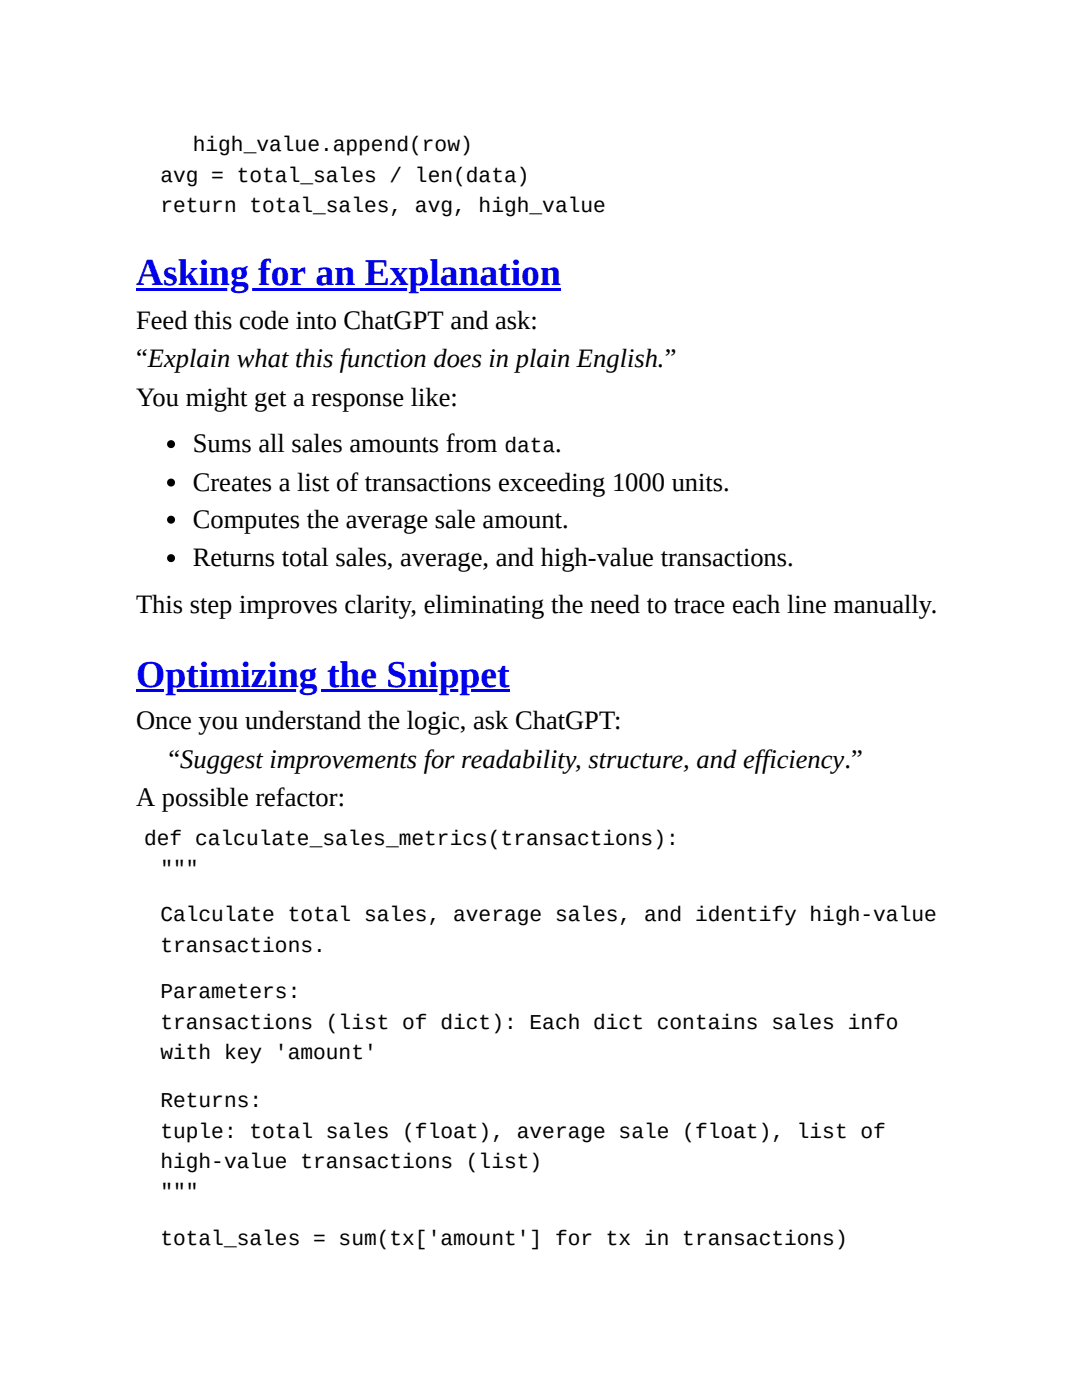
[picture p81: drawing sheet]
<svg xmlns="http://www.w3.org/2000/svg" width="216mm" height="279mm" viewBox="0 0 216 279" stroke-linecap="round" stroke-linejoin="round" font-family="sans-serif">
<defs><g id="words">
<g font-size="7.5" fill="#00e">
<text x="27.2" y="56.9">Asking for an Explanation</text>
<text x="27.2" y="137.1">Optimizing the Snippet</text>
</g>
<g font-size="5.3">
<text x="27.2" y="65.6">Feed this code into ChatGPT and ask:</text>
<text x="27.2" y="73.3">“Explain what this function does in plain English.”</text>
<text x="27.2" y="81">You might get a response like:</text>
<text x="38.5" y="90.2">Sums all sales amounts from</text>
<text x="110.8" y="90.2">.</text>
<text x="38.5" y="97.9">Creates a list of transactions exceeding 1000 units.</text>
<text x="38.5" y="105.3">Computes the average sale amount.</text>
<text x="38.5" y="113">Returns total sales, average, and high-value transactions.</text>
<text x="27.2" y="122.2">This step improves clarity, eliminating the need to trace each line manually.</text>
<text x="27.2" y="145.5">Once you understand the logic, ask ChatGPT:</text>
<text x="33.6" y="153.2">“Suggest improvements for readability, structure, and efficiency.”</text>
<text x="27.2" y="160.9">A possible refactor:</text>
</g>
<g font-size="4.2">
<text x="38.5" y="30.2">high_value.append(row)</text>
<text x="32" y="36.2">avg = total_sales / len(data)</text>
<text x="32" y="42.3">return total_sales, avg, high_value</text>
<text x="100.6" y="90.2">data</text>
<text x="28.8" y="168.5">def calculate_sales_metrics(transactions):</text>
<text x="32" y="174.6">&quot;&quot;&quot;</text>
<text x="32" y="183.9">Calculate total sales, average sales, and identify high-value</text>
<text x="32" y="190">transactions.</text>
<text x="32" y="199.2">Parameters:</text>
<text x="32" y="205.3">transactions (list of dict): Each dict contains sales info</text>
<text x="32" y="211.4">with key 'amount'</text>
<text x="32" y="220.9">Returns:</text>
<text x="32" y="227">tuple: total sales (float), average sale (float), list of</text>
<text x="32" y="233.1">high-value transactions (list)</text>
<text x="32" y="239.2">&quot;&quot;&quot;</text>
<text x="32" y="248.4">total_sales = sum(tx['amount'] for tx in transactions)</text>
</g>
</g></defs>
<path d="M27.2 57.4h84.7v.5h-84.7z" fill="#00e"/>
<g fill="#000">
<circle cx="34.1" cy="96.3" r=".79"/>
<circle cx="34.1" cy="88.6" r=".79"/>
<circle cx="34.1" cy="103.7" r=".79"/>
<circle cx="34.1" cy="111.4" r=".79"/>
</g>
<path d="M27.2 137.6h74.5v.5h-74.5z" fill="#00e"/>
<use href="#words"/>
</svg>
